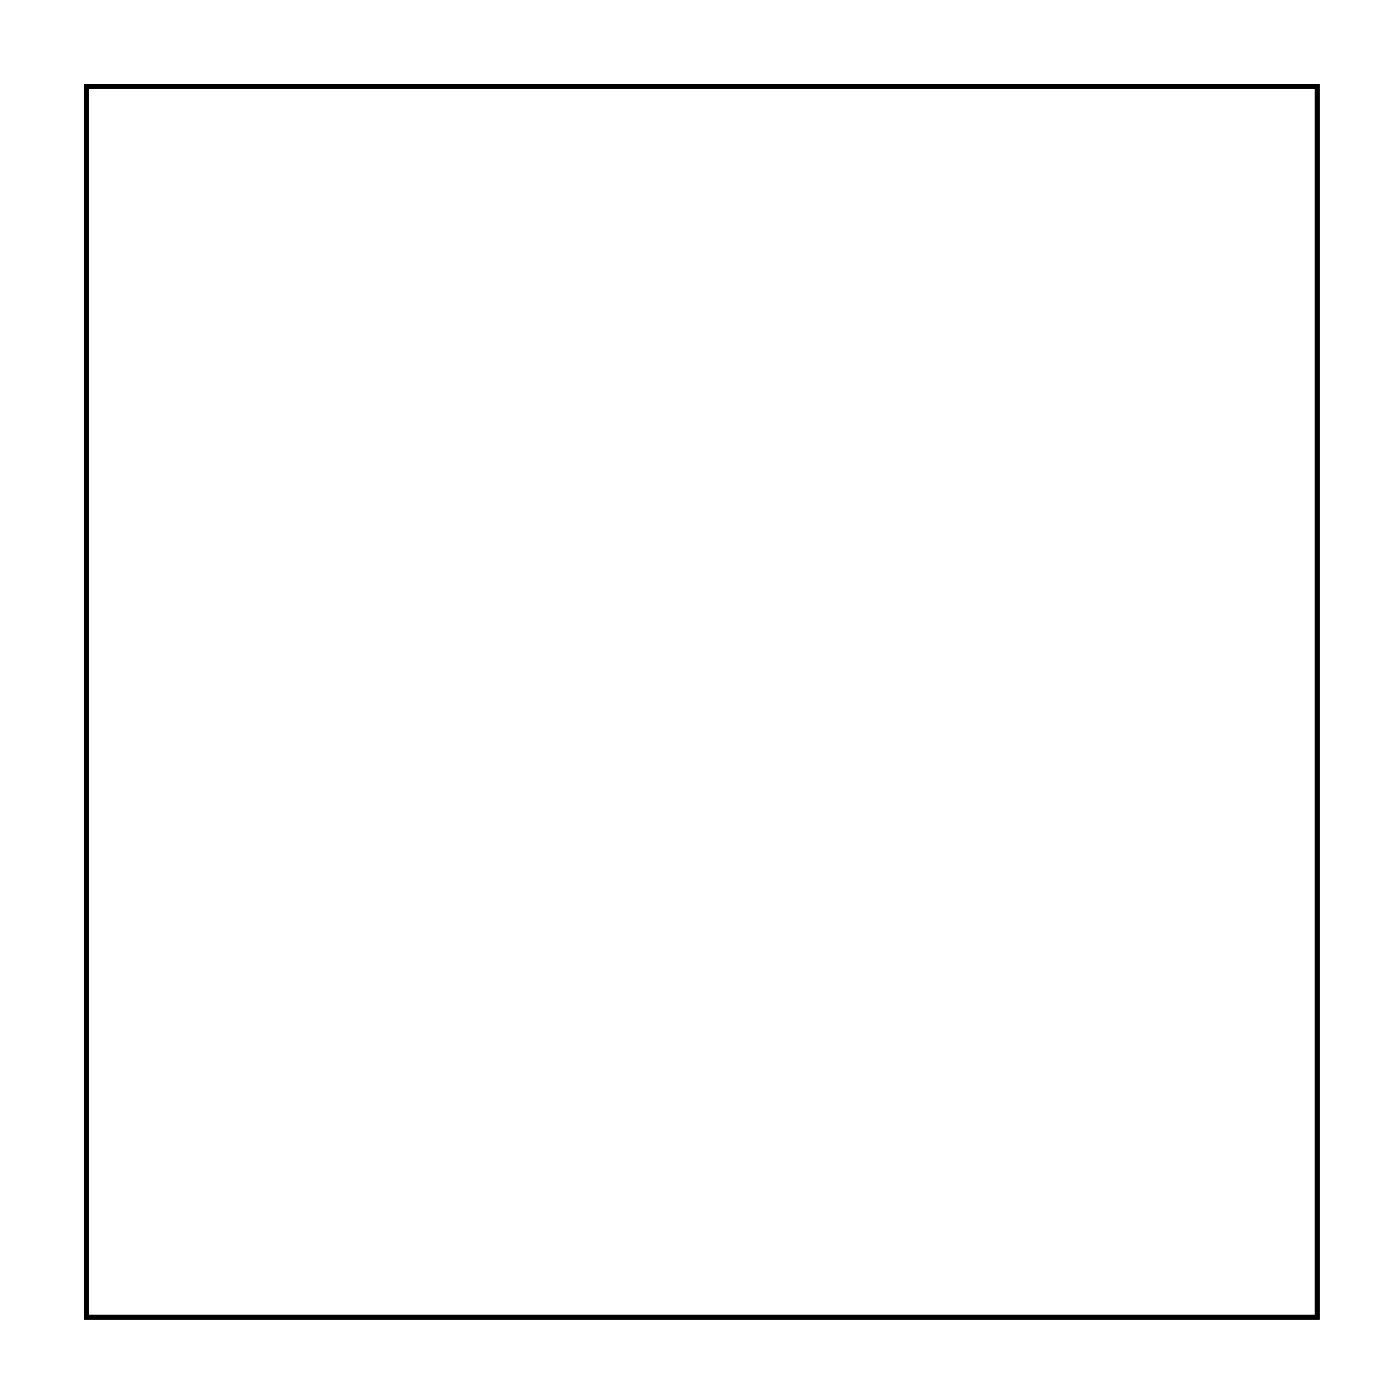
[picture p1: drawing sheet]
<svg xmlns="http://www.w3.org/2000/svg" width="59mm" height="59mm" viewBox="0 0 59 59" stroke-linecap="round" stroke-linejoin="round" font-family="sans-serif">
<path d="M3.6 3.6h51.8v51.8h-51.8z" fill="none" stroke="#000" stroke-width=".2"/>
<path d="M3.6 3.6h51.8v51.8h-51.8z" fill="none" stroke="#000" stroke-width=".04"/>
<path d="M29.1 23.5h1.4v1.4h-1.4z" fill="#fff"/>
<path d="M29.1 23.5h1.4v1.4h-1.4z" fill="none" stroke="#fff" stroke-width=".76" stroke-linecap="butt"/>
<circle cx="29.8" cy="24.2" r=".7" fill="#fff"/>
<circle cx="29.8" cy="24.2" r=".7" fill="none" stroke="#fff" stroke-width=".76" stroke-linecap="butt"/>
<circle cx="29.8" cy="16.5" r=".7" fill="#fff"/>
<circle cx="29.8" cy="16.5" r=".7" fill="none" stroke="#fff" stroke-width=".76" stroke-linecap="butt"/>
<circle cx="32.4" cy="24.2" r=".7" fill="#fff"/>
<circle cx="32.4" cy="24.2" r=".7" fill="none" stroke="#fff" stroke-width=".76" stroke-linecap="butt"/>
<circle cx="32.4" cy="16.5" r=".7" fill="#fff"/>
<circle cx="32.4" cy="16.5" r=".7" fill="none" stroke="#fff" stroke-width=".76" stroke-linecap="butt"/>
<circle cx="34.9" cy="24.2" r=".7" fill="#fff"/>
<circle cx="34.9" cy="24.2" r=".7" fill="none" stroke="#fff" stroke-width=".76" stroke-linecap="butt"/>
<circle cx="34.9" cy="16.5" r=".7" fill="#fff"/>
<circle cx="34.9" cy="16.5" r=".7" fill="none" stroke="#fff" stroke-width=".76" stroke-linecap="butt"/>
<circle cx="37.5" cy="24.2" r=".7" fill="#fff"/>
<circle cx="37.5" cy="24.2" r=".7" fill="none" stroke="#fff" stroke-width=".76" stroke-linecap="butt"/>
<circle cx="37.5" cy="16.5" r=".7" fill="#fff"/>
<circle cx="37.5" cy="16.5" r=".7" fill="none" stroke="#fff" stroke-width=".76" stroke-linecap="butt"/>
<circle cx="40" cy="24.2" r=".7" fill="#fff"/>
<circle cx="40" cy="24.2" r=".7" fill="none" stroke="#fff" stroke-width=".76" stroke-linecap="butt"/>
<circle cx="40" cy="16.5" r=".7" fill="#fff"/>
<circle cx="40" cy="16.5" r=".7" fill="none" stroke="#fff" stroke-width=".76" stroke-linecap="butt"/>
<circle cx="42.5" cy="24.2" r=".7" fill="#fff"/>
<circle cx="42.5" cy="24.2" r=".7" fill="none" stroke="#fff" stroke-width=".76" stroke-linecap="butt"/>
<circle cx="42.5" cy="16.5" r=".7" fill="#fff"/>
<circle cx="42.5" cy="16.5" r=".7" fill="none" stroke="#fff" stroke-width=".76" stroke-linecap="butt"/>
<circle cx="45.1" cy="24.2" r=".7" fill="#fff"/>
<circle cx="45.1" cy="24.2" r=".7" fill="none" stroke="#fff" stroke-width=".76" stroke-linecap="butt"/>
<circle cx="45.1" cy="16.5" r=".7" fill="#fff"/>
<circle cx="45.1" cy="16.5" r=".7" fill="none" stroke="#fff" stroke-width=".76" stroke-linecap="butt"/>
<circle cx="22.2" cy="43.9" r=".81" fill="#fff"/>
<circle cx="22.2" cy="43.9" r=".81" fill="none" stroke="#fff" stroke-width=".58"/>
<circle cx="22.2" cy="36.9" r=".81" fill="#fff"/>
<circle cx="22.2" cy="36.9" r=".81" fill="none" stroke="#fff" stroke-width=".58"/>
<circle cx="18.7" cy="40.4" r=".81" fill="#fff"/>
<circle cx="18.7" cy="40.4" r=".81" fill="none" stroke="#fff" stroke-width=".58"/>
<circle cx="49.3" cy="43.8" r=".81" fill="#fff"/>
<circle cx="49.3" cy="43.8" r=".81" fill="none" stroke="#fff" stroke-width=".58"/>
<circle cx="49.3" cy="36.8" r=".81" fill="#fff"/>
<circle cx="49.3" cy="36.8" r=".81" fill="none" stroke="#fff" stroke-width=".58"/>
<circle cx="45.8" cy="40.3" r=".81" fill="#fff"/>
<circle cx="45.8" cy="40.3" r=".81" fill="none" stroke="#fff" stroke-width=".58"/>
<circle cx="40.9" cy="11.4" r=".7" fill="#fff"/>
<circle cx="40.9" cy="11.4" r=".7" fill="none" stroke="#fff" stroke-width=".76" stroke-linecap="butt"/>
<circle cx="51" cy="11.4" r=".7" fill="#fff"/>
<circle cx="51" cy="11.4" r=".7" fill="none" stroke="#fff" stroke-width=".76" stroke-linecap="butt"/>
<circle cx="29.8" cy="47" r=".7" fill="#fff"/>
<circle cx="29.8" cy="47" r=".7" fill="none" stroke="#fff" stroke-width=".76" stroke-linecap="butt"/>
<circle cx="19.7" cy="47" r=".7" fill="#fff"/>
<circle cx="19.7" cy="47" r=".7" fill="none" stroke="#fff" stroke-width=".76" stroke-linecap="butt"/>
<circle cx="49.3" cy="25.6" r=".7" fill="#fff"/>
<circle cx="49.3" cy="25.6" r=".7" fill="none" stroke="#fff" stroke-width=".76" stroke-linecap="butt"/>
<circle cx="49.3" cy="15.5" r=".7" fill="#fff"/>
<circle cx="49.3" cy="15.5" r=".7" fill="none" stroke="#fff" stroke-width=".76" stroke-linecap="butt"/>
<circle cx="42.7" cy="29.4" r=".7" fill="#fff"/>
<circle cx="42.7" cy="29.4" r=".7" fill="none" stroke="#fff" stroke-width=".76" stroke-linecap="butt"/>
<circle cx="52.9" cy="29.4" r=".7" fill="#fff"/>
<circle cx="52.9" cy="29.4" r=".7" fill="none" stroke="#fff" stroke-width=".76" stroke-linecap="butt"/>
<circle cx="19.7" cy="26.7" r=".7" fill="#fff"/>
<circle cx="19.7" cy="26.7" r=".7" fill="none" stroke="#fff" stroke-width=".76" stroke-linecap="butt"/>
<circle cx="19.7" cy="16.5" r=".7" fill="#fff"/>
<circle cx="19.7" cy="16.5" r=".7" fill="none" stroke="#fff" stroke-width=".76" stroke-linecap="butt"/>
<circle cx="27.4" cy="11.4" r=".7" fill="#fff"/>
<circle cx="27.4" cy="11.4" r=".7" fill="none" stroke="#fff" stroke-width=".76" stroke-linecap="butt"/>
<circle cx="37.6" cy="11.4" r=".7" fill="#fff"/>
<circle cx="37.6" cy="11.4" r=".7" fill="none" stroke="#fff" stroke-width=".76" stroke-linecap="butt"/>
<circle cx="22.2" cy="31.8" r=".7" fill="#fff"/>
<circle cx="22.2" cy="31.8" r=".7" fill="none" stroke="#fff" stroke-width=".76" stroke-linecap="butt"/>
<circle cx="32.4" cy="31.8" r=".7" fill="#fff"/>
<circle cx="32.4" cy="31.8" r=".7" fill="none" stroke="#fff" stroke-width=".76" stroke-linecap="butt"/>
<path d="M33.7 45.8h2.5v2.5h-2.5z" fill="#fff"/>
<path d="M33.7 45.8h2.5v2.5h-2.5z" fill="none" stroke="#fff" stroke-width=".76" stroke-linecap="butt"/>
<circle cx="34.9" cy="47" r="1.25" fill="#fff"/>
<circle cx="34.9" cy="47" r="1.25" fill="none" stroke="#fff" stroke-width=".76" stroke-linecap="butt"/>
<circle cx="39.9" cy="47" r="1.25" fill="#fff"/>
<circle cx="39.9" cy="47" r="1.25" fill="none" stroke="#fff" stroke-width=".76" stroke-linecap="butt"/>
<path d="M10.8 28h2.5v2.5h-2.5z" fill="#fff"/>
<path d="M10.8 28h2.5v2.5h-2.5z" fill="none" stroke="#fff" stroke-width=".76" stroke-linecap="butt"/>
<circle cx="12.1" cy="29.2" r="1.25" fill="#fff"/>
<circle cx="12.1" cy="29.2" r="1.25" fill="none" stroke="#fff" stroke-width=".76" stroke-linecap="butt"/>
<circle cx="12.1" cy="24.2" r="1.25" fill="#fff"/>
<circle cx="12.1" cy="24.2" r="1.25" fill="none" stroke="#fff" stroke-width=".76" stroke-linecap="butt"/>
<circle cx="52.8" cy="16" r=".74" fill="#fff"/>
<circle cx="52.8" cy="16" r=".74" fill="none" stroke="#fff" stroke-width=".76" stroke-linecap="butt"/>
<circle cx="45.1" cy="47" r=".74" fill="#fff"/>
<circle cx="45.1" cy="47" r=".74" fill="none" stroke="#fff" stroke-width=".76" stroke-linecap="butt"/>
<circle cx="45.1" cy="49.6" r=".74" fill="#fff"/>
<circle cx="45.1" cy="49.6" r=".74" fill="none" stroke="#fff" stroke-width=".76" stroke-linecap="butt"/>
<circle cx="8.4" cy="8.1" r="1.1" fill="#fff"/>
<circle cx="8.4" cy="8.1" r="1.1" fill="none" stroke="#fff" stroke-width=".25"/>
<circle cx="50.8" cy="8.1" r="1.1" fill="#fff"/>
<circle cx="50.8" cy="8.1" r="1.1" fill="none" stroke="#fff" stroke-width=".25"/>
<circle cx="50.8" cy="50.5" r="1.1" fill="#fff"/>
<circle cx="50.8" cy="50.5" r="1.1" fill="none" stroke="#fff" stroke-width=".25"/>
<circle cx="8.4" cy="50.5" r="1.1" fill="#fff"/>
<circle cx="8.4" cy="50.5" r="1.1" fill="none" stroke="#fff" stroke-width=".25"/>
</svg>
